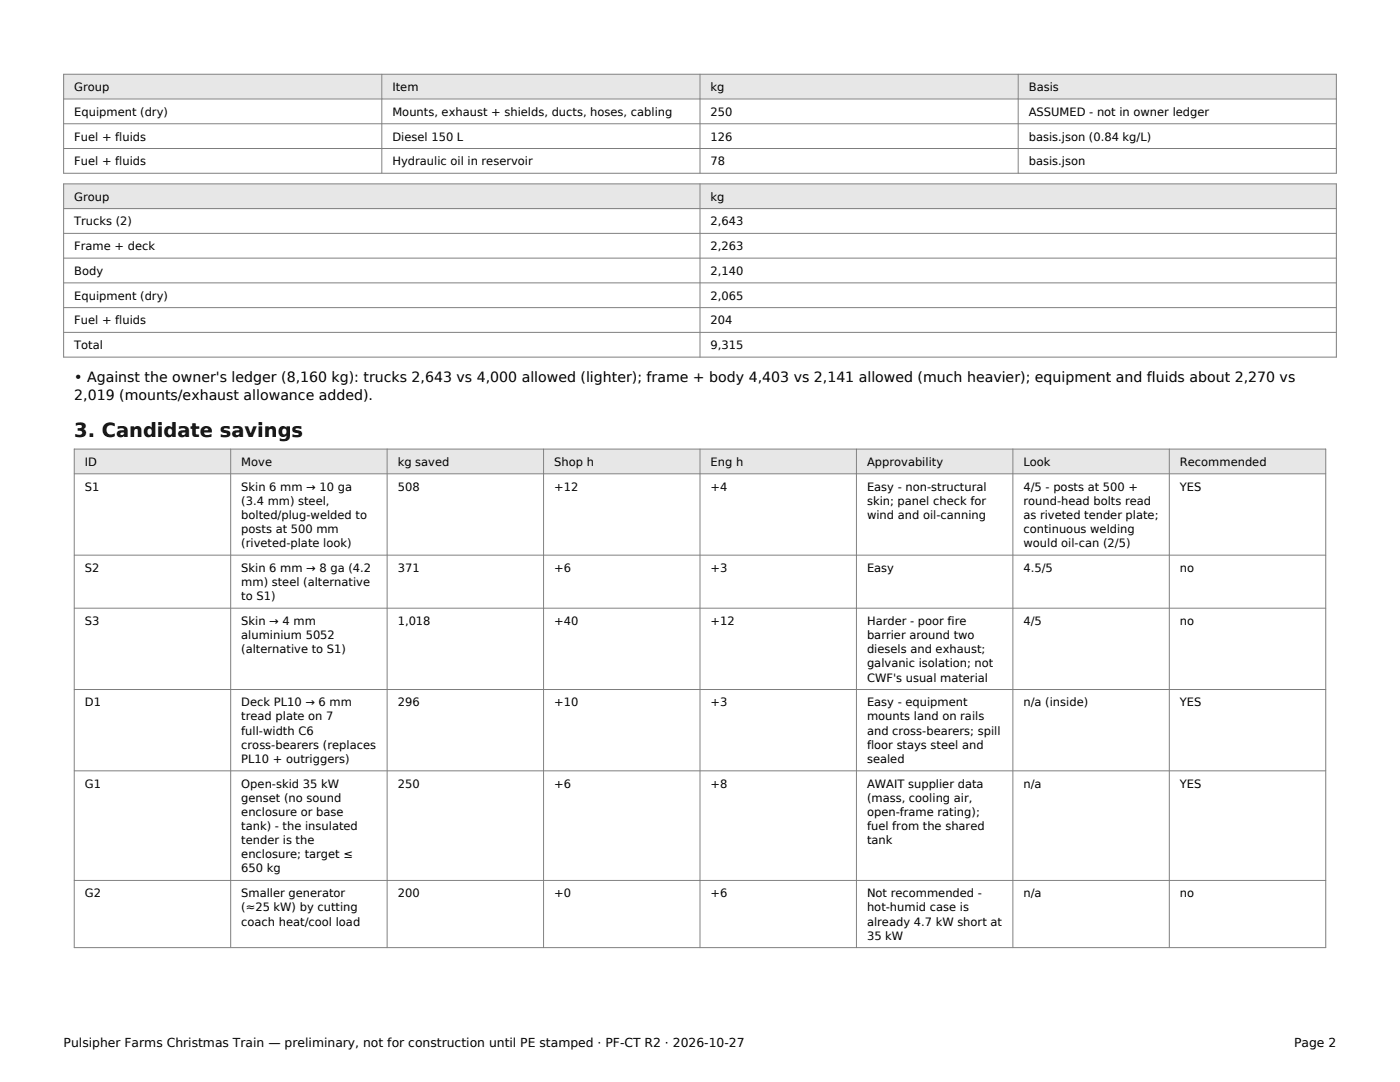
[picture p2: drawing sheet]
<svg xmlns="http://www.w3.org/2000/svg" width="279mm" height="216mm" viewBox="0 0 279 216" stroke-linecap="round" stroke-linejoin="round" font-family="sans-serif">
<defs><g id="words">
<text font-size="3.9" x="14.8" y="87.1">3. Candidate savings</text>
<g font-size="2.8">
<text x="14.8" y="76.2">• Against the owner's ledger (8,160 kg): trucks 2,643 vs 4,000 allowed (lighter); frame + body 4,403 vs 2,141 allowed (much heavier); equipment and fluids about 2,270 vs</text>
<text x="14.8" y="79.7">2,019 (mounts/exhaust allowance added).</text>
</g>
<g font-size="2.5">
<text x="12.7" y="208.8">Pulsipher Farms Christmas Train — preliminary, not for construction until PE stamped · PF-CT R2 · 2026-10-27</text>
<text x="258.3" y="208.8">Page 2</text>
</g>
<g font-size="2.3">
<text x="14.8" y="18.2">Group</text>
<text x="14.8" y="23.1">Equipment (dry)</text>
<text x="78.3" y="18.2">Item</text>
<text x="78.3" y="23.1">Mounts, exhaust + shields, ducts, hoses, cabling</text>
<text x="141.8" y="18.2">kg</text>
<text x="141.8" y="23.1">250</text>
<text x="205.3" y="18.2">Basis</text>
<text x="205.3" y="23.1">ASSUMED - not in owner ledger</text>
<text x="14.8" y="28">Fuel + fluids</text>
<text x="78.3" y="28">Diesel 150 L</text>
<text x="141.8" y="28">126</text>
<text x="205.3" y="28">basis.json (0.84 kg/L)</text>
<text x="14.8" y="33">Fuel + fluids</text>
<text x="78.3" y="33">Hydraulic oil in reservoir</text>
<text x="141.8" y="33">78</text>
<text x="205.3" y="33">basis.json</text>
<text x="14.8" y="40">Group</text>
<text x="141.8" y="40">kg</text>
<text x="14.8" y="45">Trucks (2)</text>
<text x="141.8" y="45">2,643</text>
<text x="14.8" y="49.9">Frame + deck</text>
<text x="141.8" y="49.9">2,263</text>
<text x="14.8" y="54.9">Body</text>
<text x="14.8" y="59.8">Equipment (dry)</text>
<text x="141.8" y="54.9">2,140</text>
<text x="141.8" y="59.8">2,065</text>
<text x="14.8" y="64.7">Fuel + fluids</text>
<text x="141.8" y="64.7">204</text>
<text x="14.8" y="69.7">Total</text>
<text x="141.8" y="69.7">9,315</text>
<text x="16.9" y="93">ID</text>
<text x="48.2" y="93">Move</text>
<text x="79.4" y="93">kg saved</text>
<text x="110.6" y="93">Shop h</text>
<text x="141.8" y="93">Eng h</text>
<text x="173" y="93">Approvability</text>
<text x="204.3" y="93">Look</text>
<text x="235.5" y="93">Recommended</text>
<text x="16.9" y="97.9">S1</text>
<text x="48.2" y="97.9">Skin 6 mm → 10 ga</text>
<text x="48.2" y="100.7">(3.4 mm) steel,</text>
<text x="79.4" y="97.9">508</text>
<text x="110.6" y="97.9">+12</text>
<text x="141.8" y="97.9">+4</text>
<text x="173" y="97.9">Easy - non-structural</text>
<text x="173" y="100.7">skin; panel check for</text>
<text x="204.3" y="97.9">4/5 - posts at 500 +</text>
<text x="204.3" y="100.7">round-head bolts read</text>
<text x="235.5" y="97.9">YES</text>
<text x="48.2" y="103.5">bolted/plug-welded to</text>
<text x="48.2" y="106.4">posts at 500 mm</text>
<text x="173" y="103.5">wind and oil-canning</text>
<text x="204.3" y="103.5">as riveted tender plate;</text>
<text x="204.3" y="106.4">continuous welding</text>
<text x="48.2" y="109.2">(riveted-plate look)</text>
<text x="204.3" y="109.2">would oil-can (2/5)</text>
<text x="16.9" y="114.1">S2</text>
<text x="48.2" y="114.1">Skin 6 mm → 8 ga (4.2</text>
<text x="48.2" y="116.9">mm) steel (alternative</text>
<text x="48.2" y="119.8">to S1)</text>
<text x="79.4" y="114.1">371</text>
<text x="110.6" y="114.1">+6</text>
<text x="141.8" y="114.1">+3</text>
<text x="173" y="114.1">Easy</text>
<text x="204.3" y="114.1">4.5/5</text>
<text x="235.5" y="114.1">no</text>
<text x="16.9" y="124.7">S3</text>
<text x="48.2" y="124.7">Skin → 4 mm</text>
<text x="79.4" y="124.7">1,018</text>
<text x="110.6" y="124.7">+40</text>
<text x="141.8" y="124.7">+12</text>
<text x="173" y="124.7">Harder - poor fire</text>
<text x="204.3" y="124.7">4/5</text>
<text x="235.5" y="124.7">no</text>
<text x="48.2" y="127.5">aluminium 5052</text>
<text x="48.2" y="130.4">(alternative to S1)</text>
<text x="173" y="127.5">barrier around two</text>
<text x="173" y="130.4">diesels and exhaust;</text>
<text x="173" y="133.2">galvanic isolation; not</text>
<text x="173" y="136">CWF's usual material</text>
<text x="16.9" y="140.9">D1</text>
<text x="48.2" y="140.9">Deck PL10 → 6 mm</text>
<text x="48.2" y="143.8">tread plate on 7</text>
<text x="79.4" y="140.9">296</text>
<text x="110.6" y="140.9">+10</text>
<text x="141.8" y="140.9">+3</text>
<text x="173" y="140.9">Easy - equipment</text>
<text x="173" y="143.8">mounts land on rails</text>
<text x="204.3" y="140.9">n/a (inside)</text>
<text x="235.5" y="140.9">YES</text>
<text x="48.2" y="146.6">full-width C6</text>
<text x="48.2" y="149.4">cross-bearers (replaces</text>
<text x="173" y="146.6">and cross-bearers; spill</text>
<text x="173" y="149.4">floor stays steel and</text>
<text x="48.2" y="152.2">PL10 + outriggers)</text>
<text x="173" y="152.2">sealed</text>
<text x="16.9" y="157.2">G1</text>
<text x="48.2" y="157.2">Open-skid 35 kW</text>
<text x="48.2" y="160">genset (no sound</text>
<text x="79.4" y="157.2">250</text>
<text x="110.6" y="157.2">+6</text>
<text x="141.8" y="157.2">+8</text>
<text x="173" y="157.2">AWAIT supplier data</text>
<text x="173" y="160">(mass, cooling air,</text>
<text x="204.3" y="157.2">n/a</text>
<text x="235.5" y="157.2">YES</text>
<text x="48.2" y="162.8">enclosure or base</text>
<text x="48.2" y="165.6">tank) - the insulated</text>
<text x="173" y="162.8">open-frame rating);</text>
<text x="173" y="165.6">fuel from the shared</text>
<text x="48.2" y="168.5">tender is the</text>
<text x="48.2" y="171.3">enclosure; target ≤</text>
<text x="173" y="168.5">tank</text>
<text x="16.9" y="179">G2</text>
<text x="48.2" y="174.1">650 kg</text>
<text x="48.2" y="179">Smaller generator</text>
<text x="79.4" y="179">200</text>
<text x="110.6" y="179">+0</text>
<text x="141.8" y="179">+6</text>
<text x="173" y="179">Not recommended -</text>
<text x="204.3" y="179">n/a</text>
<text x="235.5" y="179">no</text>
<text x="48.2" y="181.9">(≈25 kW) by cutting</text>
<text x="48.2" y="184.7">coach heat/cool load</text>
<text x="173" y="181.9">hot-humid case is</text>
<text x="173" y="184.7">already 4.7 kW short at</text>
<text x="173" y="187.5">35 kW</text>
</g>
</g></defs>
<path d="M12.7 14.8h254v5h-254z" fill-rule="evenodd" fill="#e5e7eb"/>
<path d="M12.7 14.8h254v19.8h-254zM12.7 19.8h254M76.2 14.8v19.8M139.7 14.8v19.8M203.2 14.8v19.8M12.7 24.7h254M12.7 29.6h254" fill="none" stroke="#808080" stroke-width=".2"/>
<path d="M12.7 36.7h254v4.9h-254z" fill-rule="evenodd" fill="#e5e7eb"/>
<path d="M12.7 36.7h254v34.6h-254zM139.7 36.7v34.6M12.7 41.6h254M12.7 46.6h254M12.7 51.5h254M12.7 56.4h254M12.7 61.4h254M12.7 66.3h254" fill="none" stroke="#808080" stroke-width=".2"/>
<path d="M14.8 89.6h249.8v4.9h-249.8z" fill-rule="evenodd" fill="#e5e7eb"/>
<g fill="none" stroke="#808080" stroke-width=".2">
<path d="M14.8 89.6h249.8v99.5h-249.8zM14.8 94.5h249.8M46 89.6v99.5M77.3 89.6v99.5M108.5 89.6v99.5M139.7 89.6v99.5M170.9 89.6v99.5M202.1 89.6v99.5M233.4 89.6v99.5M14.8 110.8h249.8M14.8 121.4h249.8M14.8 137.6h249.8"/>
<path d="M14.8 153.8h249.8M14.8 175.7h249.8"/>
</g>
<use href="#words"/>
</svg>
